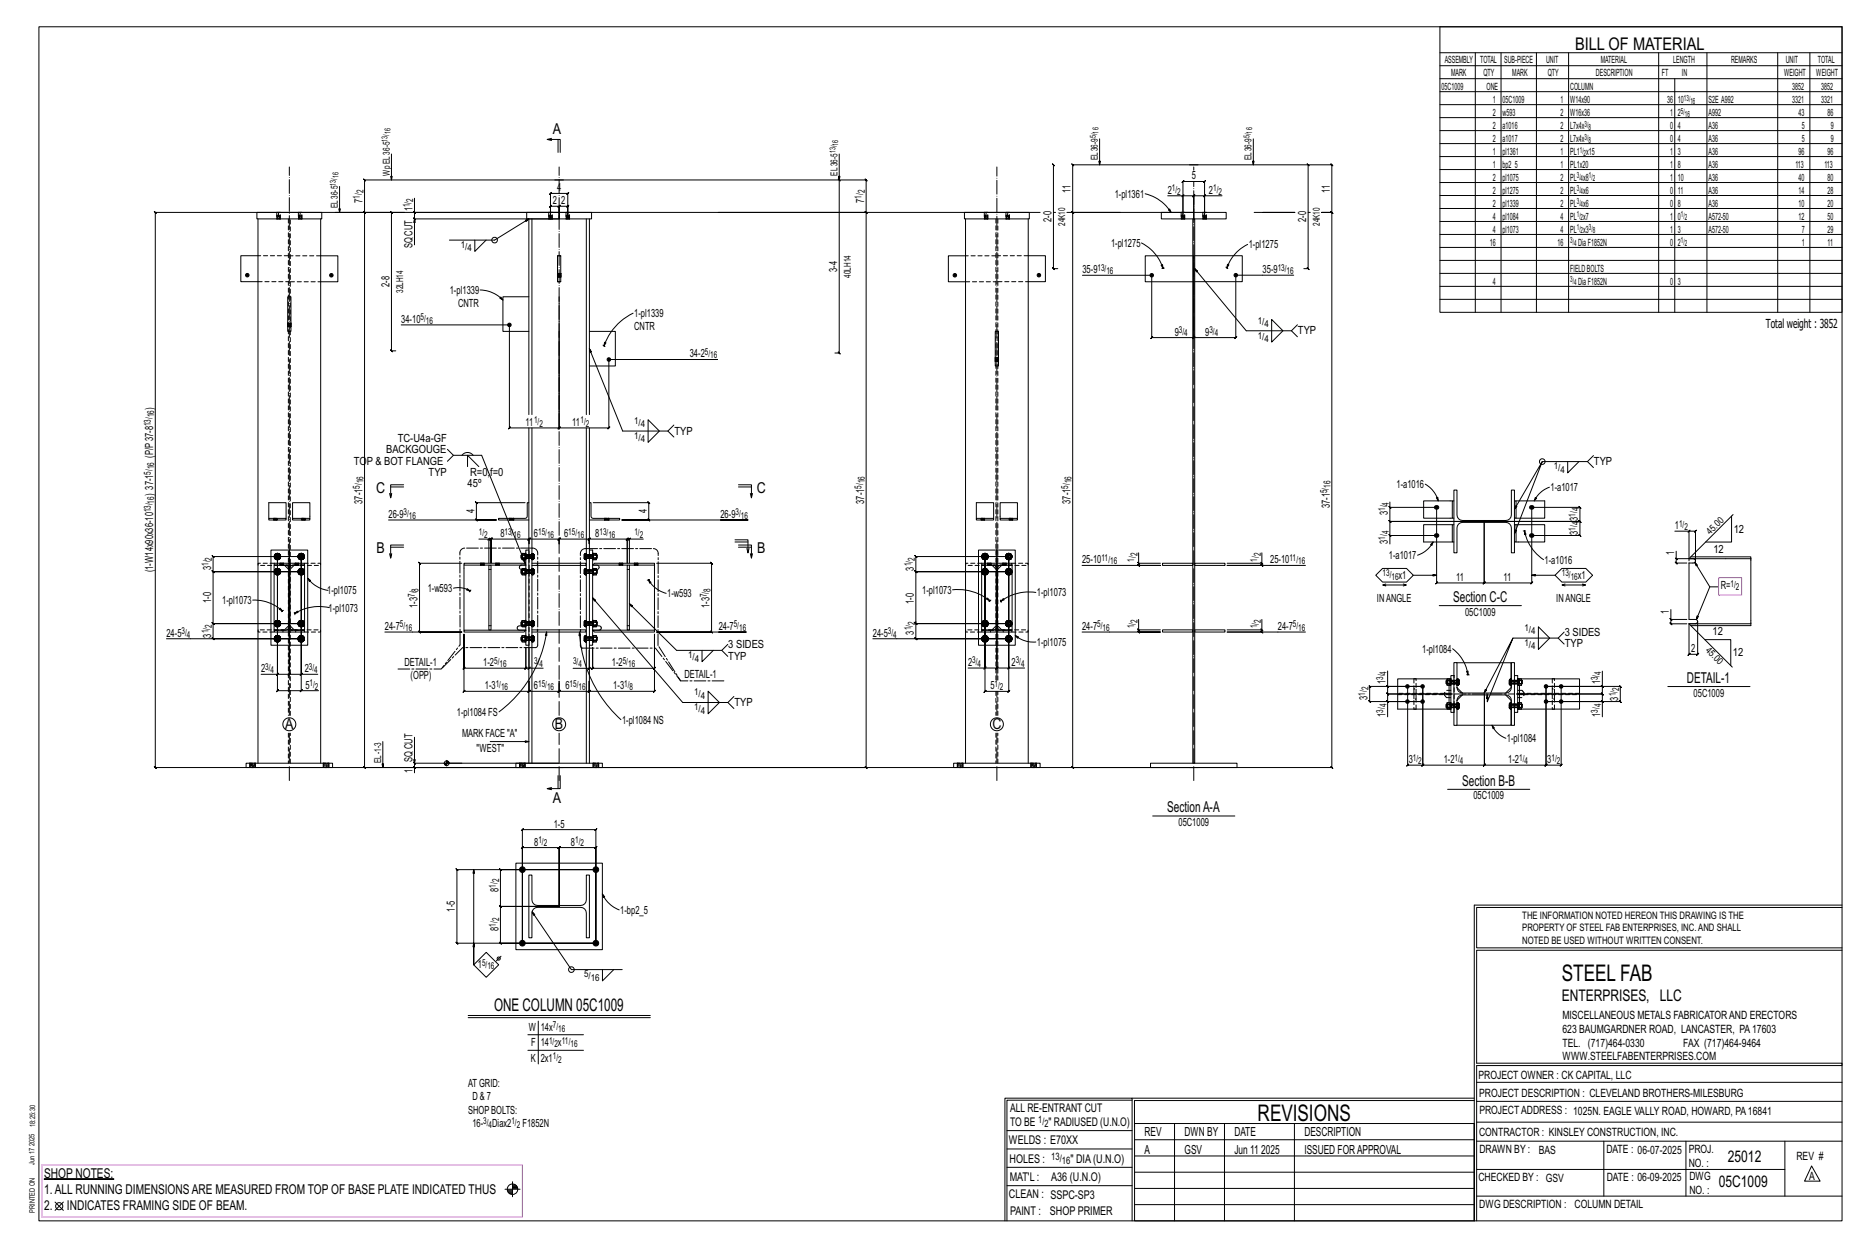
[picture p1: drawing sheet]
<svg xmlns="http://www.w3.org/2000/svg" width="914mm" height="610mm" viewBox="0 0 914 610" stroke-linecap="round" stroke-linejoin="round" font-family="sans-serif">
<defs><g id="words">
<g font-size="11.2">
<text x="764" y="480">STEEL FAB</text>
<text x="616" y="548">REVISIONS</text>
</g>
<g font-size="8.6">
<text x="771" y="24">BILL OF MATERIAL</text>
<text x="242" y="495">ONE COLUMN 05C1009</text>
</g>
<g font-size="7.9">
<text x="765" y="490">ENTERPRISES, LLC</text>
<text x="846" y="569">25012</text>
<text x="841" y="581">05C1009</text>
</g>
<g font-size="7.3">
<text x="271" y="66">A</text>
<text x="184" y="241">C</text>
<text x="370" y="241">C</text>
<text x="184" y="271">B</text>
<text x="371" y="271">B</text>
<text x="711" y="295">Section C-C</text>
<text x="826" y="334">DETAIL-1</text>
<text x="140" y="357">A</text>
<text x="272" y="357">B</text>
<text x="486" y="357">C</text>
<text x="716" y="384">Section B-B</text>
<text x="271" y="393">A</text>
<text x="571" y="397">SectionA-A</text>
</g>
<g font-size="6.6">
<text x="22" y="576">SHOP NOTES:</text>
<text x="22" y="584">1.ALL RUNNING DIMENSIONSARE MEASURED FROM TOP OF BASE PLATE INDICATED THUS</text>
<text x="22" y="592">2.</text>
<text x="33" y="592">INDICATES FRAMING SIDE OF BEAM.</text>
</g>
<g font-size="6.1">
<text x="864" y="161">Total weight : 3852</text>
<text x="560" y="556">REV</text>
<text x="580" y="556">DWN BY</text>
<text x="604" y="556">DATE</text>
<text x="639" y="556">DESCRIPTION</text>
<text x="560" y="564">A</text>
<text x="580" y="564">GSV</text>
<text x="604" y="564">Jun 11</text>
<text x="617" y="564">2025</text>
<text x="639" y="564">ISSUED FORAPPROVAL</text>
</g>
<g font-size="5.9">
<text x="494" y="560">WELDS : E70XX</text>
<text x="494" y="569">HOLES :</text>
<text x="524" y="569">&quot; DIA(U.N.O)</text>
<text x="494" y="578">MAT'L :</text>
<text x="515" y="578">A36 (U.N.O)</text>
<text x="494" y="586">CLEAN : SSPC-SP3</text>
<text x="495" y="595">PAINT :</text>
<text x="514" y="595">SHOP PRIMER</text>
</g>
<g font-size="5.8">
<text x="494" y="544">ALL RE-ENTRANT CUT</text>
<text x="494" y="551">TO BE</text>
<text x="513" y="551">&quot; RADIUSED (U.N.O)</text>
</g>
<g font-size="5.6">
<text x="765" y="499">MISCELLANEOUS METALS FABRICATORAND ERECTORS</text>
<text x="765" y="505">623 BAUMGARDNER ROAD, LANCASTER, PA17603</text>
<text x="765" y="512">TEL. (717)464-0330</text>
<text x="824" y="512">FAX (717)464-9464</text>
<text x="765" y="519">WWW.STEELFABENTERPRISES.COM</text>
<text x="724" y="528">PROJECT OWNER : CK CAPITAL, LLC</text>
<text x="724" y="537">PROJECT DESCRIPTION : CLEVELAND BROTHERS-MILESBURG</text>
<text x="724" y="545">PROJECTADDRESS : 1025N. EAGLE VALLY ROAD, HOWARD, PA16841</text>
<text x="724" y="556">CONTRACTOR : KINSLEY CONSTRUCTION, INC.</text>
<text x="724" y="564">DRAWN BY :</text>
<text x="753" y="564">BAS</text>
<text x="786" y="564">DATE : 06-07-2025</text>
<text x="827" y="564">PROJ.</text>
<text x="879" y="568">REV #</text>
<text x="827" y="571">NO. :</text>
<text x="724" y="578">CHECKED BY : GSV</text>
<text x="787" y="578">DATE : 06-09-2025</text>
<text x="827" y="578">DWG</text>
<text x="886" y="578">A</text>
<text x="827" y="584">NO. :</text>
<text x="724" y="591">DWG DESCRIPTION : COLUMN DETAIL</text>
</g>
<g font-size="5.5">
<text x="583" y="88">5</text>
<text x="273" y="94">4</text>
<text x="524" y="94" transform="rotate(-90 524 94)">11</text>
<text x="572" y="95">2</text>
<text x="592" y="95">2</text>
<text x="651" y="94" transform="rotate(-90 651 94)">11</text>
<text x="177" y="99" transform="rotate(-90 177 99)">7</text>
<text x="271" y="100">2</text>
<text x="275" y="100">2</text>
<text x="423" y="99" transform="rotate(-90 423 99)">7</text>
<text x="546" y="97">1-pl1361</text>
<text x="202" y="103" transform="rotate(-90 202 103)">1</text>
<text x="515" y="109" transform="rotate(-90 515 109)">2-0</text>
<text x="639" y="109" transform="rotate(-90 639 109)">2-0</text>
<text x="202" y="122" transform="rotate(-90 202 122)">SQ CUT</text>
<text x="544" y="121">1-pl1275</text>
<text x="611" y="121">1-pl1275</text>
<text x="410" y="133" transform="rotate(-90 410 133)">3-4</text>
<text x="530" y="134">35-9</text>
<text x="618" y="134">35-9</text>
<text x="191" y="140" transform="rotate(-90 191 140)">2-8</text>
<text x="220" y="144">1-pl1339</text>
<text x="224" y="150">CNTR</text>
<text x="310" y="155">1-pl1339</text>
<text x="196" y="158">34-10</text>
<text x="310" y="162">CNTR</text>
<text x="575" y="164">9</text>
<text x="590" y="164">9</text>
<text x="635" y="164">TYP</text>
<text x="338" y="175">34-2</text>
<text x="75" y="201" transform="rotate(-90 75 201)">)</text>
<text x="257" y="208">11</text>
<text x="280" y="208">11</text>
<text x="330" y="213">TYP</text>
<text x="189" y="222">BACKGOUGE</text>
<text x="195" y="216">TC-U4a-GF</text>
<text x="75" y="224" transform="rotate(-90 75 224)">(P/P37-8</text>
<text x="173" y="227">TO</text>
<text x="180" y="227">P &amp; BOT FLANGE</text>
<text x="780" y="228">TYP</text>
<text x="210" y="233">TYP</text>
<text x="230" y="233">R=0,f=0</text>
<text x="229" y="238">45º</text>
<text x="684" y="239">1-a1016</text>
<text x="75" y="243" transform="rotate(-90 75 243)">) 37-1</text>
<text x="759" y="240">1-a1017</text>
<text x="177" y="246" transform="rotate(-90 177 246)">37-1</text>
<text x="232" y="251" transform="rotate(-90 232 251)">4</text>
<text x="317" y="251" transform="rotate(-90 317 251)">4</text>
<text x="423" y="246" transform="rotate(-90 423 246)">37-1</text>
<text x="524" y="246" transform="rotate(-90 524 246)">37-1</text>
<text x="651" y="249" transform="rotate(-90 651 249)">37-1</text>
<text x="190" y="253">26-9</text>
<text x="353" y="253">26-9</text>
<text x="679" y="252" transform="rotate(-90 679 252)">3</text>
<text x="772" y="255" transform="rotate(-90 772 255)">3</text>
<text x="245" y="263">8</text>
<text x="261" y="263">6</text>
<text x="276" y="263">6</text>
<text x="291" y="263">8</text>
<text x="772" y="262" transform="rotate(-90 772 262)">3</text>
<text x="820" y="259">1</text>
<text x="849" y="261">12</text>
<text x="679" y="266" transform="rotate(-90 679 266)">3</text>
<text x="530" y="276">25-10</text>
<text x="622" y="276">25-10</text>
<text x="680" y="274">1-a1017</text>
<text x="756" y="276">1-a1016</text>
<text x="820" y="272" transform="rotate(-90 820 272)">1</text>
<text x="839" y="271">12</text>
<text x="75" y="280" transform="rotate(-90 75 280)">(1-W14x90x36-10</text>
<text x="103" y="279" transform="rotate(-90 103 279)">3</text>
<text x="447" y="279" transform="rotate(-90 447 279)">3</text>
<text x="685" y="283">x1</text>
<text x="713" y="284">11</text>
<text x="736" y="284">11</text>
<text x="772" y="283">x1</text>
<text x="160" y="291">1-pl1075</text>
<text x="209" y="290">1-w593</text>
<text x="327" y="292">1-w593</text>
<text x="451" y="290">1-pl1073</text>
<text x="508" y="292">1-pl1073</text>
<text x="842" y="288">R=</text>
<text x="103" y="295" transform="rotate(-90 103 295)">1-0</text>
<text x="109" y="296">1-pl1073</text>
<text x="161" y="299">1-pl1073</text>
<text x="204" y="297" transform="rotate(-90 204 297)">1-3</text>
<text x="347" y="298" transform="rotate(-90 347 298)">1-3</text>
<text x="447" y="296" transform="rotate(-90 447 296)">1-0</text>
<text x="674" y="295">INANGLE</text>
<text x="762" y="295">INANGLE</text>
<text x="717" y="301">05C1009</text>
<text x="817" y="300" transform="rotate(-90 817 300)">1</text>
<text x="81" y="312">24-5</text>
<text x="103" y="312" transform="rotate(-90 103 312)">3</text>
<text x="188" y="308">24-7</text>
<text x="352" y="308">24-7</text>
<text x="427" y="312">24-5</text>
<text x="447" y="310" transform="rotate(-90 447 310)">3</text>
<text x="530" y="308">24-7</text>
<text x="626" y="308">24-7</text>
<text x="766" y="311">3 SIDES</text>
<text x="838" y="311">12</text>
<text x="357" y="317">3 SIDES</text>
<text x="508" y="316">1-pl1075</text>
<text x="766" y="317">TYP</text>
<text x="357" y="323">TYP</text>
<text x="696" y="319">1-pl1084</text>
<text x="828" y="319">2</text>
<text x="848" y="321">12</text>
<text x="128" y="329">2</text>
<text x="149" y="329">2</text>
<text x="198" y="326">DETAIL-1</text>
<text x="237" y="326">1-2</text>
<text x="300" y="326">1-2</text>
<text x="474" y="326">2</text>
<text x="495" y="326">2</text>
<text x="201" y="332">(OPP)</text>
<text x="335" y="332">DETAIL-1</text>
<text x="678" y="335" transform="rotate(-90 678 335)">1</text>
<text x="783" y="335" transform="rotate(-90 783 335)">1</text>
<text x="150" y="337">5</text>
<text x="237" y="337">1-3</text>
<text x="261" y="337">6</text>
<text x="277" y="337">6</text>
<text x="300" y="337">1-3</text>
<text x="485" y="337">5</text>
<text x="829" y="341">05C1009</text>
<text x="359" y="345">TYP</text>
<text x="669" y="342" transform="rotate(-90 669 342)">3</text>
<text x="792" y="343" transform="rotate(-90 792 343)">3</text>
<text x="224" y="350">1-pl1084 FS</text>
<text x="678" y="351" transform="rotate(-90 678 351)">1</text>
<text x="783" y="351" transform="rotate(-90 783 351)">1</text>
<text x="304" y="354">1-pl1084 NS</text>
<text x="226" y="361">MARK FACE &quot;A&quot;</text>
<text x="738" y="363">1-pl1084</text>
<text x="233" y="368">&quot;WEST&quot;</text>
<text x="202" y="373" transform="rotate(-90 202 373)">SQ CUT</text>
<text x="690" y="373">3</text>
<text x="707" y="373">1-2</text>
<text x="738" y="373">1-2</text>
<text x="757" y="373">3</text>
<text x="202" y="378" transform="rotate(-90 202 378)">1</text>
<text x="721" y="391">05C1009</text>
<text x="271" y="405">1-5</text>
<text x="577" y="404">05C1009</text>
<text x="261" y="414">8</text>
<text x="279" y="414">8</text>
<text x="244" y="436" transform="rotate(-90 244 436)">8</text>
<text x="223" y="446" transform="rotate(-90 223 446)">1-5</text>
<text x="304" y="447">1-bp2_5</text>
<text x="244" y="455" transform="rotate(-90 244 455)">8</text>
<text x="234" y="474">1</text>
<text x="259" y="504">W</text>
<text x="265" y="504">14x</text>
<text x="260" y="512">F</text>
<text x="265" y="512">14</text>
<text x="273" y="512">x</text>
<text x="260" y="520">K</text>
<text x="265" y="520">2x1</text>
<text x="229" y="532">AT GRID:</text>
<text x="231" y="538">D &amp; 7</text>
<text x="229" y="545">SHOPBOLTS:</text>
<text x="231" y="551">16-</text>
<text x="241" y="551">Diax2</text>
<text x="256" y="551">F1852N</text>
</g>
<g font-size="5">
<text x="745" y="450">THE INFORMATION NOTED HEREON THIS DRAWING IS THE</text>
<text x="745" y="456">PROPERTY OF STEEL FAB ENTERPRISES, INC.AND SHALL</text>
<text x="745" y="462">NOTED BE USED WITHOUT WRITTEN CONSENT.</text>
<text x="508" y="550">1/</text>
<text x="511" y="551">2</text>
<text x="515" y="568">13/</text>
<text x="520" y="570">16</text>
</g>
<g font-size="4.9">
<text x="707" y="31">ASSEMBLY</text>
<text x="725" y="31">TOTAL</text>
<text x="736" y="31">SUB-PIECE</text>
<text x="757" y="31">UNIT</text>
<text x="784" y="31">MATERIAL</text>
<text x="819" y="31">LENGTH</text>
<text x="847" y="31">REMARKS</text>
<text x="874" y="31">UNIT</text>
<text x="890" y="31">TOTAL</text>
<text x="710" y="37">MARK</text>
<text x="726" y="37">QTY</text>
<text x="740" y="37">MARK</text>
<text x="758" y="37">QTY</text>
<text x="781" y="37">DESCRIPTION</text>
<text x="814" y="37">FT</text>
<text x="823" y="37">IN</text>
<text x="873" y="37">WEIGHT</text>
<text x="889" y="37">WEIGHT</text>
<text x="706" y="44">05C1009</text>
<text x="728" y="44">ONE</text>
<text x="769" y="44">COLUMN</text>
<text x="877" y="44">3852</text>
<text x="891" y="44">3852</text>
<text x="731" y="50">1</text>
<text x="736" y="50">05C1009</text>
<text x="764" y="50">1</text>
<text x="769" y="50">W14x90</text>
<text x="816" y="50">36</text>
<text x="821" y="50">10</text>
<text x="836" y="50">S2E A992</text>
<text x="877" y="50">3321</text>
<text x="891" y="50">3321</text>
<text x="731" y="57">2</text>
<text x="736" y="57">w593</text>
<text x="764" y="57">2</text>
<text x="769" y="57">W16x36</text>
<text x="818" y="57">1</text>
<text x="821" y="57">2</text>
<text x="836" y="57">A992</text>
<text x="880" y="57">43</text>
<text x="895" y="57">86</text>
<text x="731" y="63">2</text>
<text x="736" y="63">a1016</text>
<text x="764" y="63">2</text>
<text x="769" y="63">L7x4x</text>
<text x="818" y="63">0</text>
<text x="821" y="63">4</text>
<text x="836" y="63">A36</text>
<text x="882" y="63">5</text>
<text x="896" y="63">9</text>
<text x="731" y="69">2</text>
<text x="736" y="69">a1017</text>
<text x="764" y="69">2</text>
<text x="769" y="69">L7x4x</text>
<text x="818" y="69">0</text>
<text x="821" y="69">4</text>
<text x="836" y="69">A36</text>
<text x="882" y="69">5</text>
<text x="896" y="69">9</text>
<text x="731" y="76">1</text>
<text x="736" y="76">pl1361</text>
<text x="764" y="76">1</text>
<text x="769" y="76">PL1 x15</text>
<text x="818" y="76">1</text>
<text x="821" y="76">3</text>
<text x="836" y="76">A36</text>
<text x="880" y="76">96</text>
<text x="895" y="76">96</text>
<text x="731" y="82">1</text>
<text x="736" y="82">bp2_5</text>
<text x="764" y="82">1</text>
<text x="769" y="82">PL1x20</text>
<text x="818" y="82">1</text>
<text x="821" y="82">8</text>
<text x="836" y="82">A36</text>
<text x="879" y="82">113</text>
<text x="893" y="82">113</text>
<text x="731" y="88">2</text>
<text x="736" y="88">pl1075</text>
<text x="764" y="88">2</text>
<text x="769" y="88">PL x8</text>
<text x="818" y="88">1</text>
<text x="821" y="88">10</text>
<text x="836" y="88">A36</text>
<text x="880" y="88">40</text>
<text x="895" y="88">80</text>
<text x="731" y="95">2</text>
<text x="736" y="95">pl1275</text>
<text x="764" y="95">2</text>
<text x="769" y="95">PL x6</text>
<text x="818" y="95">0</text>
<text x="821" y="95">11</text>
<text x="836" y="95">A36</text>
<text x="880" y="95">14</text>
<text x="895" y="95">28</text>
<text x="731" y="101">2</text>
<text x="736" y="101">pl1339</text>
<text x="764" y="101">2</text>
<text x="769" y="101">PL x6</text>
<text x="818" y="101">0</text>
<text x="821" y="101">8</text>
<text x="836" y="101">A36</text>
<text x="880" y="101">10</text>
<text x="895" y="101">20</text>
<text x="731" y="107">4</text>
<text x="736" y="107">pl1084</text>
<text x="764" y="107">4</text>
<text x="769" y="107">PL x7</text>
<text x="818" y="107">1</text>
<text x="821" y="107">0</text>
<text x="836" y="107">A572-50</text>
<text x="880" y="107">12</text>
<text x="895" y="107">50</text>
<text x="731" y="114">4</text>
<text x="736" y="114">pl1073</text>
<text x="764" y="114">4</text>
<text x="769" y="114">PL x3</text>
<text x="818" y="114">1</text>
<text x="821" y="114">3</text>
<text x="836" y="114">A572-50</text>
<text x="882" y="114">7</text>
<text x="895" y="114">29</text>
<text x="729" y="120">16</text>
<text x="762" y="120">16</text>
<text x="772" y="120">DiaF1852N</text>
<text x="818" y="120">0</text>
<text x="821" y="120">2</text>
<text x="882" y="120">1</text>
<text x="895" y="120">11</text>
<text x="769" y="133">FIELDBOLTS</text>
<text x="731" y="139">4</text>
<text x="772" y="139">DiaF1852N</text>
<text x="818" y="139">0</text>
<text x="821" y="139">3</text>
</g>
<g font-size="4.7">
<text x="537" y="79" transform="rotate(-90 537 79)">EL36-9</text>
<text x="613" y="79" transform="rotate(-90 613 79)">EL36-9</text>
<text x="191" y="86" transform="rotate(-90 191 86)">Wp EL36-5</text>
<text x="410" y="86" transform="rotate(-90 410 86)">EL36-5</text>
<text x="178" y="95" transform="rotate(-90 178 95)">2</text>
<text x="423" y="95" transform="rotate(-90 423 95)">2</text>
<text x="574" y="94">1/</text>
<text x="576" y="95">2</text>
<text x="594" y="94">1/</text>
<text x="596" y="95">2</text>
<text x="165" y="102" transform="rotate(-90 165 102)">EL36-5</text>
<text x="176" y="97" transform="rotate(-90 176 97)">1/</text>
<text x="201" y="101" transform="rotate(-90 201 101)">1/</text>
<text x="202" y="99" transform="rotate(-90 202 99)">2</text>
<text x="422" y="97" transform="rotate(-90 422 97)">1/</text>
<text x="521" y="111" transform="rotate(-90 521 111)">24K10</text>
<text x="646" y="111" transform="rotate(-90 646 111)">24K10</text>
<text x="226" y="121">1/</text>
<text x="229" y="123">4</text>
<text x="417" y="136" transform="rotate(-90 417 136)">40LH14</text>
<text x="537" y="132">13/</text>
<text x="542" y="134">16</text>
<text x="625" y="132">13/</text>
<text x="630" y="134">16</text>
<text x="197" y="143" transform="rotate(-90 197 143)">32LH14</text>
<text x="206" y="157">5/</text>
<text x="208" y="158">16</text>
<text x="616" y="158">1/</text>
<text x="619" y="160">4</text>
<text x="577" y="163">3/</text>
<text x="580" y="165">4</text>
<text x="592" y="163">3/</text>
<text x="595" y="165">4</text>
<text x="616" y="166">1/</text>
<text x="619" y="167">4</text>
<text x="345" y="174">5/</text>
<text x="348" y="175">16</text>
<text x="74" y="208" transform="rotate(-90 74 208)">13/</text>
<text x="75" y="204" transform="rotate(-90 75 204)">16</text>
<text x="261" y="207">1/</text>
<text x="264" y="209">2</text>
<text x="284" y="207">1/</text>
<text x="287" y="209">2</text>
<text x="310" y="207">1/</text>
<text x="314" y="209">4</text>
<text x="310" y="215">1/</text>
<text x="314" y="216">4</text>
<text x="74" y="232" transform="rotate(-90 74 232)">5/</text>
<text x="75" y="230" transform="rotate(-90 75 230)">16</text>
<text x="761" y="230">1/</text>
<text x="764" y="231">4</text>
<text x="176" y="239" transform="rotate(-90 176 239)">5/</text>
<text x="178" y="236" transform="rotate(-90 178 236)">16</text>
<text x="422" y="239" transform="rotate(-90 422 239)">5/</text>
<text x="423" y="236" transform="rotate(-90 423 236)">16</text>
<text x="523" y="239" transform="rotate(-90 523 239)">5/</text>
<text x="525" y="236" transform="rotate(-90 525 236)">16</text>
<text x="651" y="239" transform="rotate(-90 651 239)">16</text>
<text x="650" y="241" transform="rotate(-90 650 241)">5/</text>
<text x="74" y="251" transform="rotate(-90 74 251)">13/</text>
<text x="75" y="246" transform="rotate(-90 75 246)">16</text>
<text x="678" y="250" transform="rotate(-90 678 250)">1/</text>
<text x="680" y="247" transform="rotate(-90 680 247)">4</text>
<text x="773" y="250" transform="rotate(-90 773 250)">4</text>
<text x="198" y="252">3/</text>
<text x="200" y="254">16</text>
<text x="360" y="252">3/</text>
<text x="363" y="254">16</text>
<text x="771" y="253" transform="rotate(-90 771 253)">1/</text>
<text x="773" y="257" transform="rotate(-90 773 257)">4</text>
<text x="822" y="258">1/</text>
<text x="234" y="262">1/</text>
<text x="237" y="263">2</text>
<text x="247" y="262">13/</text>
<text x="251" y="263">16</text>
<text x="263" y="262">15/</text>
<text x="268" y="263">16</text>
<text x="278" y="262">15/</text>
<text x="283" y="263">16</text>
<text x="293" y="262">13/</text>
<text x="298" y="263">16</text>
<text x="311" y="262">1/</text>
<text x="313" y="263">2</text>
<text x="680" y="261" transform="rotate(-90 680 261)">4</text>
<text x="771" y="260" transform="rotate(-90 771 260)">1/</text>
<text x="825" y="259">2</text>
<text x="837" y="262" transform="rotate(-45 837 262)">45.0</text>
<text x="678" y="264" transform="rotate(-90 678 264)">1/</text>
<text x="104" y="274" transform="rotate(-90 104 274)">2</text>
<text x="448" y="275" transform="rotate(-90 448 275)">2</text>
<text x="539" y="274">11/</text>
<text x="555" y="275" transform="rotate(-90 555 275)">1/</text>
<text x="557" y="272" transform="rotate(-90 557 272)">2</text>
<text x="615" y="275" transform="rotate(-90 615 275)">1/</text>
<text x="617" y="272" transform="rotate(-90 617 272)">2</text>
<text x="631" y="274">11/</text>
<text x="102" y="277" transform="rotate(-90 102 277)">1/</text>
<text x="446" y="277" transform="rotate(-90 446 277)">1/</text>
<text x="543" y="276">16</text>
<text x="636" y="276">16</text>
<text x="677" y="282">13/</text>
<text x="765" y="282">13/</text>
<text x="681" y="284">16</text>
<text x="769" y="284">16</text>
<text x="847" y="287">1/</text>
<text x="203" y="292" transform="rotate(-90 203 292)">7/</text>
<text x="205" y="289" transform="rotate(-90 205 289)">8</text>
<text x="346" y="292" transform="rotate(-90 346 292)">7/</text>
<text x="348" y="290" transform="rotate(-90 348 290)">8</text>
<text x="850" y="289">2</text>
<text x="448" y="306" transform="rotate(-90 448 306)">2</text>
<text x="557" y="305" transform="rotate(-90 557 305)">2</text>
<text x="617" y="305" transform="rotate(-90 617 305)">2</text>
<text x="89" y="310">3/</text>
<text x="91" y="312">4</text>
<text x="102" y="310" transform="rotate(-90 102 310)">1/</text>
<text x="104" y="307" transform="rotate(-90 104 307)">2</text>
<text x="196" y="307">5/</text>
<text x="198" y="309">16</text>
<text x="359" y="307">5/</text>
<text x="362" y="309">16</text>
<text x="435" y="310">3/</text>
<text x="437" y="312">4</text>
<text x="446" y="308" transform="rotate(-90 446 308)">1/</text>
<text x="537" y="307">5/</text>
<text x="540" y="309">16</text>
<text x="555" y="307" transform="rotate(-90 555 307)">1/</text>
<text x="615" y="307" transform="rotate(-90 615 307)">1/</text>
<text x="633" y="307">5/</text>
<text x="636" y="309">16</text>
<text x="746" y="309">1/</text>
<text x="749" y="310">4</text>
<text x="746" y="316">1/</text>
<text x="749" y="318">4</text>
<text x="337" y="322">1/</text>
<text x="340" y="324">4</text>
<text x="835" y="319" transform="rotate(45 835 319)">45.0</text>
<text x="130" y="328">3/</text>
<text x="132" y="329">4</text>
<text x="151" y="328">3/</text>
<text x="154" y="329">4</text>
<text x="242" y="325">5/</text>
<text x="244" y="326">16</text>
<text x="262" y="325">3/</text>
<text x="264" y="326">4</text>
<text x="281" y="325">3/</text>
<text x="283" y="326">4</text>
<text x="305" y="325">5/</text>
<text x="307" y="326">16</text>
<text x="476" y="325">3/</text>
<text x="479" y="326">4</text>
<text x="497" y="325">3/</text>
<text x="500" y="326">4</text>
<text x="152" y="336">1/</text>
<text x="243" y="336">1/</text>
<text x="263" y="336">15/</text>
<text x="279" y="336">15/</text>
<text x="306" y="336">1/</text>
<text x="677" y="333" transform="rotate(-90 677 333)">3/</text>
<text x="679" y="330" transform="rotate(-90 679 330)">4</text>
<text x="782" y="333" transform="rotate(-90 782 333)">3/</text>
<text x="784" y="330" transform="rotate(-90 784 330)">4</text>
<text x="154" y="337">2</text>
<text x="245" y="338">16</text>
<text x="268" y="338">16</text>
<text x="283" y="338">16</text>
<text x="308" y="338">8</text>
<text x="340" y="340">1/</text>
<text x="343" y="342">4</text>
<text x="487" y="336">1/</text>
<text x="489" y="338">2</text>
<text x="668" y="340" transform="rotate(-90 668 340)">1/</text>
<text x="670" y="338" transform="rotate(-90 670 338)">2</text>
<text x="791" y="341" transform="rotate(-90 791 341)">1/</text>
<text x="793" y="338" transform="rotate(-90 793 338)">2</text>
<text x="340" y="348">1/</text>
<text x="679" y="346" transform="rotate(-90 679 346)">4</text>
<text x="784" y="346" transform="rotate(-90 784 346)">4</text>
<text x="343" y="349">4</text>
<text x="677" y="349" transform="rotate(-90 677 349)">3/</text>
<text x="782" y="349" transform="rotate(-90 782 349)">3/</text>
<text x="187" y="373" transform="rotate(-90 187 373)">EL-1-3</text>
<text x="692" y="372">1/</text>
<text x="694" y="374">2</text>
<text x="712" y="372">1/</text>
<text x="715" y="374">4</text>
<text x="744" y="372">1/</text>
<text x="746" y="374">4</text>
<text x="759" y="372">1/</text>
<text x="762" y="374">2</text>
<text x="264" y="412">1/</text>
<text x="282" y="412">1/</text>
<text x="266" y="414">2</text>
<text x="284" y="414">2</text>
<text x="244" y="432" transform="rotate(-90 244 432)">2</text>
<text x="243" y="434" transform="rotate(-90 243 434)">1/</text>
<text x="243" y="453" transform="rotate(-90 243 453)">1/</text>
<text x="244" y="451" transform="rotate(-90 244 451)">2</text>
<text x="236" y="473">5/</text>
<text x="239" y="474">16</text>
<text x="286" y="478">5/</text>
<text x="289" y="480">16</text>
<text x="271" y="503">7/</text>
<text x="273" y="505">16</text>
<text x="269" y="511">1/</text>
<text x="271" y="512">2</text>
<text x="275" y="511">11/</text>
<text x="279" y="512">16</text>
<text x="271" y="518">1/</text>
<text x="273" y="520">2</text>
<text x="237" y="550">3/</text>
<text x="239" y="552">4</text>
<text x="250" y="550">1/</text>
<text x="253" y="552">2</text>
</g>
<g font-size="4.2">
<text x="824" y="49">13/</text>
<text x="827" y="51">16</text>
<text x="823" y="56">5/</text>
<text x="825" y="57">16</text>
<text x="776" y="62">3/</text>
<text x="778" y="63">8</text>
<text x="776" y="68">3/</text>
<text x="778" y="70">8</text>
<text x="773" y="75">1/</text>
<text x="775" y="76">2</text>
<text x="772" y="87">3/</text>
<text x="774" y="89">4</text>
<text x="778" y="87">1/</text>
<text x="780" y="89">2</text>
<text x="772" y="94">3/</text>
<text x="774" y="95">4</text>
<text x="772" y="100">3/</text>
<text x="774" y="101">4</text>
<text x="772" y="106">1/</text>
<text x="774" y="108">2</text>
<text x="823" y="106">1/</text>
<text x="825" y="108">2</text>
<text x="772" y="113">1/</text>
<text x="778" y="113">3/</text>
<text x="769" y="119">3/</text>
<text x="774" y="114">2</text>
<text x="780" y="114">8</text>
<text x="823" y="119">1/</text>
<text x="770" y="121">4</text>
<text x="825" y="121">2</text>
<text x="769" y="138">3/</text>
<text x="770" y="140">4</text>
</g>
<g font-size="4">
<text x="191" y="66" transform="rotate(-90 191 66)">16</text>
<text x="538" y="65" transform="rotate(-90 538 65)">16</text>
<text x="613" y="65" transform="rotate(-90 613 65)">16</text>
<text x="190" y="69" transform="rotate(-90 190 69)">13/</text>
<text x="410" y="71" transform="rotate(-90 410 71)">16</text>
<text x="536" y="68" transform="rotate(-90 536 68)">5/</text>
<text x="612" y="68" transform="rotate(-90 612 68)">5/</text>
<text x="409" y="75" transform="rotate(-90 409 75)">13/</text>
<text x="166" y="87" transform="rotate(-90 166 87)">16</text>
<text x="164" y="91" transform="rotate(-90 164 91)">13/</text>
</g>
<g font-size="3.7">
<text x="17" y="551" transform="rotate(-90 17 551)">18:25:30</text>
<text x="17" y="561" transform="rotate(-90 17 561)">2025</text>
<text x="17" y="570" transform="rotate(-90 17 570)">Jun 17</text>
<text x="17" y="593" transform="rotate(-90 17 593)">PRINTED ON</text>
</g>
</g></defs>
<g fill="#000" stroke="#000" stroke-width=".49">
<path d="M22 577h34z"/>
<circle cx="121" cy="135" r=".9"/>
<circle cx="162" cy="135" r=".9"/>
<circle cx="467" cy="135" r=".9"/>
<circle cx="509" cy="135" r=".9"/>
<circle cx="564" cy="135" r=".9"/>
<circle cx="605" cy="135" r=".9"/>
<circle cx="249" cy="159" r=".9"/>
<circle cx="298" cy="176" r=".9"/>
<circle cx="703" cy="248" r="1"/>
<circle cx="750" cy="248" r="1"/>
<circle cx="703" cy="262" r="1"/>
<circle cx="750" cy="262" r="1"/>
<circle cx="689" cy="336" r=".9"/>
<circle cx="696" cy="336" r=".9"/>
<circle cx="757" cy="336" r=".9"/>
<circle cx="764" cy="336" r=".9"/>
<circle cx="689" cy="343" r=".9"/>
<circle cx="696" cy="343" r=".9"/>
<circle cx="757" cy="343" r=".9"/>
<circle cx="764" cy="343" r=".9"/>
<circle cx="256" cy="425" r="1.4"/>
<circle cx="292" cy="425" r="1.4"/>
<circle cx="256" cy="461" r="1.4"/>
<circle cx="292" cy="461" r="1.4"/>
</g>
<g fill="none" stroke="#000" stroke-width=".49">
<path d="M19 13h883v584h-883zM705 13h197v140h-197zM705 26h197M705 32h197M705 39h197M722 26v127M735 26v127M752 26v127M768 26v127M812 26v127M820 39v114M836 26v127"/>
<path d="M870 26v127M886 26v127M705 45h197M705 51h197M705 58h197M192 75v13M270 69l-2-1h6v7M270 68h-2M273 68v7M411 75v98l-1-1 1 1h-2M538 68v13M614 68v13"/>
<path d="M705 64h197M705 70h197M705 77h197M166 91v13M203 97v7h71M269 95l1-1-1 1h9h-1l1-1v1v12v-6v-1l-1 1h1h-4v-1l-1 1h1v6v-6v-1l-1 1h1h-5l1-1-1 1v6zM272 88h152h-1l1 1v-1v16M276 88h-98l1 1-1-1v16h-14M410 88l1 1zM515 80l1 1zM516 81v50h-1l1 1v-1h2M561 95a20 20 0 0 1 12 9"/>
<path d="M572 96h7v11M579 96h5l1-1-1 1v11v-11l1-1-1 1h6M580 95l-1 1zM582 81h70l-1-1 1 1v23l-1-1 1 1h-5h5l-1-1 1 1v272l-1-1 1 1h-70M586 81h-61v-1l1 1h-1v23M590 96v-1l-1 1zM598 96h-8v11M640 80l1 1zM640 81v50l1 1-3-1M705 83h197M705 89h197M705 96h197"/>
<path d="M126 104h32v3h-32zM126 107v266M135 104h.1M135 107h.1M137 104h.1M137 107h.1M146 104h.1M146 107h.1M148 104h.1M148 107h.1M157 107v266M178 103l1 1z"/>
<path d="M191 103l1 1zM192 104v68l-1-1 1 1h2M198 104h-20v-1l1 1h-1v272v-1l1 1h-1h98M202 103l1 1zM203 104v3h-1l1 1v-1h71M203 107v13M220 117h22l17-10-1 1h-1l2-1v96M232 117v6l6-6M258 104h32v3h-32zM260 107v96M269 104h.1M269 107h.1"/>
<path d="M270 104h.1M270 107h.1M277 104h.1M277 107h.1M279 104h.1M279 107h.1M287 107v96M289 107v96M352 104h72l-1-1 1 1v272l-1-1 1 1h-152M423 103l1 1zM472 104h32v3h-32zM473 107v266"/>
<path d="M482 104h.1M482 107h.1M484 104h.1M484 107h.1M492 104h.1M492 107h.1M494 104h.1M494 107h.1M503 107v266M509 104h-433v-1l1 1h-1v272v-1l1 1h-1h508M516 104h1M522 104h62"/>
<path d="M525 103l1 1zM548 104h-23v-1l1 1h-1v272v-1l1 1h-1h61M559 119a21 21 0 0 1 10 12M568 104h32v3h-32zM572 103l1-1v2zM578 104h.1M578 107h.1M579 104v-15l1-1-1 1h11h-1l1-1v1v15M580 104h.1M580 107h.1M584 107h1v266h-1zM589 104h.1"/>
<path d="M589 107h.1M591 104h.1M591 107h.1M611 120a20 20 0 0 0-10 11M614 104h20h-16M640 104h1zM705 102h197M705 108h197M705 115h197M126 125h-8v13h8M157 125h8v13h-8M273 134h.1"/>
<path d="M273 135h.1M273 136h.1M273 125h1v13h-1zM274 134h1M274 135h1M274 136h1M473 125h-9v13h9M503 125h9v13h-9M568 130l1-1v2zM569 131h.1M570 131h-1M584 125h-23v13h23"/>
<path d="M585 125h23v13h-23M585 131l25 31h22l3-3M600 131h1M601 131h.1M601 129l1 1-1 1zM633 135h-28v30l-1 1 1-1h-21h1l-1 1v-1v-40v40h1l-1 1v-1h-20l-1 1 1-1v-30h-34M705 121h197M705 127h197M705 134h197M141 158h.1M141 160h.1M141 145h1v17h-1z"/>
<path d="M142 158h.1M142 160h.1M235 142a16 16 0 0 1 11 5M245 145l1 2-1-1zM259 145h-13v17h13M274 145v64l-1 1 1-1h-25h1l-1 1v-1v-50h-53M310 153a28 28 0 0 0-14 16M622 156l6 6-6 5zM705 140h197M705 146h197M274 162v47l-1 1 1-1h24v1l1-1h-1v-33h53h-13M289 171l16 40h22l3-3"/>
<path d="M289 162h12v17h-12M295 169h1M296 169v1M296 167l1 1-1 1zM487 175h.1M487 177h.1M487 162h2v17h-2zM489 175h.1M489 177h.1M632 162l3 3M219 220l3 3h14l21 53M259 209v164"/>
<path d="M260 209v164M287 209v164M289 209v164M317 205l6 6-6 5zM327 211l3 3M191 238h7M198 237h-7v7l1-3M222 223l-3 3M226 223a3 3 0 0 1 6 0M229 228v-5l5 5M361 237h7v7v-3M361 238h7"/>
<path d="M698 237a14 14 0 0 1 6 8M712 240h1v12a2.7 2.7 0 0 0 3 3h21a2.7 2.7 0 0 0 3-3v-12h1v30h-1v-12a2.7 2.7 0 0 0-3-2h-21a2.7 2.7 0 0 0-3 2v12h-1zM758 238a13 13 0 0 0-7 7M767 226v5l6-5M777 226l3 3M780 223l-3 3h-22M132 254h8h-8zM132 254v-8h8v8M143 254h9h-9zM143 254v-8h9v8M191 241v3M249 254h.1"/>
<path d="M251 254h.1M257 246h-24v-1l1 1h-1v8l1 1-1-1h10h-53M259 246h-1v7l-1 1h-13h15M289 246v7l1 1h13h-14M290 246h28l-1-1 1 1v8h-1l1 1v-1h-14h62h-13M296 254h.1M298 254h.1M367 241l1 3M478 254h8h-8zM478 254v-8h8v8M490 254h8h-8zM490 254v-8h8v8"/>
<path d="M680 248l1 1zM680 246v2h23v37v1l1-1h-1h24l-1 1 1-1v-30h-47l1 1-1-1v-7M703 244l1-1v2zM711 257h-14v8h14M711 245h-14v9h14M712 257h-1v8h1M712 245h-1v9h1M741 257h1v8h-1M741 245h1v9h-1M741 249l14-23-14 35M742 257h14v8h-14M742 245h14v9h-14"/>
<path d="M746 260h.1M746 260l1 1-1 1zM746 260a22 22 0 0 0 10 14M746 260h1M752 243v1l-1 1zM820 260h7v14M827 260h3h-1l1-1v1v14M848 252v13h-13M848 252l-20 20M133 269h18v47h-18zM134 276l6 1 1 1v29l-1 1h-6v1h15v-1h-6l-1-1v-30l1-1h6h-15v32h5l2-2M135 278h2v2v1h-2l-1-1z"/>
<path d="M135 271h2v1v2h-2l-1-2zM137 276h.1M139 276h.1M139 276l2 3M144 276l-2 3M144 276h.1M146 276h.1M147 271h1l1 1-1 2h-1l-1-2zM147 278h1l1 2-1 1h-1l-1-1zM147 272h-43l1 1-1-1v8v-1l1 1h-1h43h-43v-1l1 1h-1v25l1 1-1-1h43h-43l1 1-1-1v8v-1l1 1h-1h43h-66M149 276v32h-5l-2-2M191 271v2"/>
<path d="M191 268h7M198 267h-7v6l1-2M226 276h-21v-1l1 1h-1v33l1 1-1-1h21h-38M227 276v32M234 264h5v11M235 276h.1M237 276h.1M239 276h1v32h-1zM239 276h-12h30h-17M239 264h1l1-1-1 1v11v-11l1-1-1 1h19h-1l1-1v1v2v-2h-1l1-1v1h15h-1l1-1v1v2M240 263l-1 1zM243 276h.1"/>
<path d="M244 276h.1M255 276a1.1 1.1 0 0 0-1 2 1.1 1.1 0 0 0 2 1M256 271h-1v2h2M256 272h1M257 271v3zM257 278v3zM257 271h-1v3h1M257 279h-2v1h2M257 278h-1v3h1M257 271h.1M257 273h.1M257 279h.1"/>
<path d="M259 271h.1M259 273h.1M259 279h.1M259 269h-2v47h2M260 273h1l-1 1M260 273h1M260 272l1 1M260 271l1 1M260 280h1M260 279l1 1M260 278l1 1M260 276h27v1h-27"/>
<path d="M260 271h.1M260 273h.1M260 279h.1M261 271v1M261 278v1M261 271h-1v3h1M261 279l-1-1v3h1M286 273l1 1-1-1M286 273l1 1M286 272l1 1M286 272h1v1M286 272l1-1v1"/>
<path d="M286 271h1v1M286 280l1 1M286 279h1v1M286 279l1-1v1M287 271h-1l1 3M287 278l-1 1 1 2M287 271h.1M287 273h.1M287 279h.1M289 271h.1M289 273h.1M289 279h.1"/>
<path d="M289 269h1v47h-1M290 276h1h29h-12M290 276h2a1.1 1.1 0 0 1 1 2 1.1 1.1 0 0 1-1 1M290 271h.1M290 276h17M290 279h.1M290 273h.1M290 271v3zM290 278v3zM290 273h2v1h-2M290 271h2v1M290 278h2v2v-1h-2"/>
<path d="M292 271v2v-1h-2M303 276h.1M305 276h.1M307 276h1v32h-1zM308 264l1-1-1 1zM308 264h-1l1-1-1 1v11v-11l1-1-1 1h-19l1-1-1 1v2v-2l1-1-1 1h-14v-1l-1 1h1v2M311 276h.1M312 276h.1M315 264h-7v11M320 276v32M321 276h27v-1l1 1h-1v33l1 1-1-1h-27h44h-13M360 264h6v6"/>
<path d="M360 265h6M361 267h7v6v-2M361 268h7M366 268v2l1-2M367 271l1 2M479 269h18v47h-18zM481 276l6 1 1 1v29l-2 1h-5v1h14v-1h-6l-1-1v-30l2-1h5h-14v32h5l2-2M481 271h2l1 1-1 2h-2v-2zM481 278h2l1 2-1 1h-2v-1zM483 276h.1M485 276h.1M486 276l2 3"/>
<path d="M490 276l-2 3M491 276h.1M493 276h.1M493 278h2v2v1h-2l-1-1zM493 271h2v1v2h-2l-1-2zM494 272h-46l1 1-1-1v8v-1l1 1h-1h46h-46v-1l1 1h-1v25M495 276v32h-5l-2-2M557 275l1 1zM557 270v6h11M557 276v1v-1l1 1h-1h11h-38M569 276h15v1h-15zM585 276h15v1h-15z"/>
<path d="M617 275l1 1zM618 270v6h-17M618 276v1l-1-1 1 1h-17h38M680 261l1 1zM680 262v-7l1 1-1-1h47v30l-1 1 1-1h23l-1 1 1-1v-37h23l1 1-1-1v7l1 1-1-1h-46h46l1 1-1-1v7v-1l1 1h-1h-23M702 265l-1 2-1-1zM702 265a13 13 0 0 1-8 7M703 262h-23v4M765 278h11l4 3-4 4h-11l-4-4zM820 273l1 1zM821 270v3h6M821 273v2h-1l1 1v-1h5"/>
<path d="M826 260l1-1zM827 273l1-1h29v1M827 273h2M827 273h30M829 273h.1M829 273l1 1M830 275l7 12-7 16M830 275h-3v28h3l1 1M830 274v1M857 273v33h-29l-1-1M124 294a20 20 0 0 1 14 5M137 298l1 1-1-1z"/>
<path d="M138 299h.1M139 299h-1M144 300h.1M151 283l1 1h-1zM151 283a15 15 0 0 0 10 6M161 297a23 23 0 0 0-17 3M222 288a11 11 0 0 1 8 1M229 288l1 1h-2zM230 289v1M231 289h-1M257 281h.1M257 280h.1"/>
<path d="M259 281h.1M260 281h1h-1M260 280l1 1M260 281h.1M286 281h1M287 281h.1M289 281h.1M290 293l44 51h22l3-3M290 281h.1M290 280h2v1h-2M308 295l23 23h22l3-3M317 284l2 1h-1z"/>
<path d="M317 284a14 14 0 0 0 9 6M317 284h.1M318 284h-1M466 289a25 25 0 0 1 19 5M483 293l2 1-2-1zM485 294h-1M485 294h.1M490 294h.1M490 294v1M491 293h1l-2 1zM507 290a23 23 0 0 0-17 4M673 281l4-3h12l3 3-3 4h-12z"/>
<path d="M678 286h-1M687 286h1l-1 1M688 286h-11l1 1M692 281h11M705 296h40M750 281h11M766 286h-1l1 1M775 286h1h-11M776 286l-1 1M818 298v5h8M837 287h4M135 311h2v2v1h-2l-1-1z"/>
<path d="M135 304h2v1v1h-2l-1-1zM144 300l2-1v1zM144 300v1M147 304h1l1 1-1 1h-1l-1-1zM147 311h1l1 2-1 1h-1l-1-1zM227 308h30v1h-30zM256 313h1M256 306h-2a1.1 1.1 0 0 0-1 1 1.1 1.1 0 0 0 1 1h3M257 304v3zM257 311v3zM257 304h-2v2h2M257 304h-1v3h1"/>
<path d="M257 312h-2v1h1M257 311h-1v3h1M257 306h.1M257 304h.1M257 312h.1M257 313h.1M259 313h.1M259 306h.1M259 304h.1M259 312h.1M259 317v10h7M260 306h1l-1 1"/>
<path d="M260 306h1M260 305l1 1M260 305h1M260 304l1 1M260 314l1-1-1 1M260 313h1M260 312l1 1M260 311l1 2M260 311l1 1M260 308h27v1h-27M260 313h.1M260 306h.1"/>
<path d="M260 304h.1M260 312h.1M261 304h.1M261 311v1M261 304h-1v3h1M261 312l-1-1v3h1M268 309v2h-1zM268 309a60 60 0 0 1-24 39M284 309v2h-1zM284 309a62 62 0 0 0 20 43M286 306l1 1M286 305l1 2"/>
<path d="M286 305l1 1M286 305h1v1M286 304h1v1M286 313l1 1M286 312h1v1M286 312l1-1v2M286 312l1-1v1M287 304h-1l1 3M287 311h.1M287 313h.1M287 306h.1M287 304h.1"/>
<path d="M287 312h.1M287 311h-1l1 3M288 318v9h-7M289 313h.1M289 306h.1M289 304h.1M289 312h.1M290 308h30v1h-29zM290 313h.1M290 306h.1M290 304h.1M290 312h.1"/>
<path d="M290 304v3zM290 311v3zM290 306h2v1h-2M290 304h2v2v-2h-2M290 313h2v1h-2M290 312h2v1M290 311h2v2M292 306h1a1.1 1.1 0 0 1 1 1 1.1 1.1 0 0 1-1 1h-3M344 318v6l5-6M353 318l3 3M448 305l1 1zM448 304v1h46h-46v8v-1l1 1h-1h46h-67"/>
<path d="M481 304h2l1 1-1 1h-2v-1zM481 311h2l1 2-1 1h-2v-1zM493 311h2v2v1h-2l-1-1zM493 304h2v1v1h-2l-1-1zM497 311l2 1h-1zM497 311a14 14 0 0 0 10 3M557 308l1 1zM557 303v5h11M557 308v1l1 1-1-1h11h-38M569 308h15v1h-15zM585 308h15v1h-15zM617 308l1 1z"/>
<path d="M618 303v5h-17M618 308v1h-1l1 1v-1h-17h38M711 317a19 19 0 0 1 8 13M753 307l6 5-6 6zM763 312l3 3M766 309l-3 3h-22M817 303l1 1zM818 303v2h-1l1 1v-1h8M827 305h30M828 306l20 20M831 304v16h1l-1 1v-1h-4l-1 1 1-1v-15M831 304l-1 1"/>
<path d="M835 313h12v13M128 330h8v-58v66h-1l1-1v1h11M136 330h6h-1l1-1v1v-61v61h-1l1-1v1h5M136 329l-1 1zM147 338l1-1zM147 330l1-1zM156 330h-9v-58v66h9M258 327l1-1zM259 327h-2l1-1-1 1v-10v10l1-1-1 1h-30l1-1-1 1v-17v28v1l1-1h-1h32l-1 1 1-1v-5v5l-1 1 1-1h15l-1 1 1-1v-5v5l-1 1 1-1h14v1l1-1h-1v-5v5v1l1-1h-1h32v1l1-1h-1v-28v17l1-1-1 1h-30l1-1-1 1v-10v10l1-1-1 1h-2M288 327l1-1zM347 338l5 6-5 5zM474 327h8v-55v66v1l1-1h-1h12l-1 1 1-1v-66v55h8"/>
<path d="M482 327l1-1zM482 327h6h-1l1-1v1v-58v58h-1l1-1v1h6M494 327v-1l-1 1zM679 335l1 1zM679 328v8h17v38h1l-1 1v-1h-7h1l-1 1v-1v-38M679 336v4v-1l1 1h-1h32h-32v-1l1 1h-1v3M692 332h1M708 334h2M709 332h.1M709 335v9M710 332v3zM710 333h-2v2"/>
<path d="M710 335h-2v-3h2h-26v15h26M710 333h.1M710 332h.1M710 335h.1M712 335h.1M712 333h.1M712 324h1v12a2.7 2.7 0 0 0 3 3h21a2.7 2.7 0 0 0 3-3v-12h1v31h-1v-12a2.7 2.7 0 0 0-3-3h-21a2.7 2.7 0 0 0-3 3v12h-1zM712 331h-2v18h2M713 335h1h-1M713 334l1 1M713 334h1M713 333l1 1"/>
<path d="M713 332l1 1M713 324h27v8M713 335h.1M713 333h.1M713 336l3 3M714 332v1M714 333l-1-1v3h1M718 328h1v2zM718 330h1M719 330h.1M727 339l14-27-13 31v-3M737 340l3 3v1"/>
<path d="M739 335h1M739 334l1 1M739 333l1 1M739 333v-1l1 1M739 332l1 1M740 335v1l-3 3M740 335h.1M740 333h.1M740 332l-1 1v2M741 335h.1M741 333h.1M741 331h2v18h-2"/>
<path d="M743 332h.1M743 335h.1M743 333h.1M743 332v3zM743 334h2v1h-2M743 333h2v1M744 332h-1h2v1v2M744 332h29v15h-30M744 335v9M760 332h1M784 335l1 1zM784 336v4v-1l1 1h-1h-42h42v-1l1 1h-1v3"/>
<path d="M784 328v8h-27v38l-1 1 1-1h7v1l1-1h-1v-38M816 336h41M356 344l3 3M679 343l1 1zM679 351v-8h17h-26l1 1-1-1v-7h1l-1-1v1h26v38v1l1-1h-1h31l-1 1 1-1v-34v34l-1 1 1-1h30l-1 1 1-1v-38h36v-1l1 1h-1v7l1 1-1-1h-36h27v8M692 347h1M709 347h.1M710 344v3zM710 345h-2v1h2M710 344h-2v3h2M710 344h.1M710 345h.1"/>
<path d="M710 347h.1M710 346h.1M712 346h.1M712 344h.1M713 346h1l-1 1M713 346h1M713 345l1 1M713 344l1 1M713 346h.1M713 344h.1M714 344h.1M714 344h-1v3h1"/>
<path d="M714 344v1M716 340l-3 3M730 355l2 1-1 1zM730 355a12 12 0 0 0 7 6M739 346l1 1M739 345l1 1M739 345v-1l1 1M739 344l1 1M739 344h1M740 347v8h-27M740 346h.1M740 344h.1"/>
<path d="M740 344h-1v3M741 346h.1M741 344h.1M743 346h.1M743 347h.1M743 344h.1M743 344v3zM743 346h2v1h-2M743 344h2v2v-1h-2M744 347h.1M760 347h1M784 343l1 1z"/>
<path d="M120 373h43v3h-43zM122 373h.1M122 376h.1M125 373h.1M125 376h.1M158 373h.1M158 376h.1M161 373h.1M161 376h.1M187 363v13M202 375l1 1zM203 361v12"/>
<path d="M217 373h9M218 374h1M219 372v3M219 373h1M219 373h.1M219 372h.1M240 363h19M253 373h42v3h-42zM254 373h.1M254 376h.1M257 373h.1M257 376h.1"/>
<path d="M273 379v7M274 376h-71v2M274 373h-71h-1l1 1v-1v3M274 379v7h-6h2M290 373h.1M290 376h.1M293 373h.1M293 376h.1M467 373h42v3h-42zM469 373h.1M469 376h.1M471 373h.1"/>
<path d="M471 376h.1M505 373h.1M505 376h.1M507 373h.1M507 376h.1M563 373h43v3h-43zM270 385l-2 1M564 399h40M709 386h40M256 406h-1l1-1v1h36h-1l1-1v1v55v-46v-1l-1 1h1h-18v-1l-1 1h1v28v-28v-1l-1 1h1h-18v-1l-1 1h1v46zM223 425h1h68h-47h-1l1 1v-1v18h-1l1 1v-1h29h-29h-1l1 1v-1v18h-1l1 1v-1h47h-68v1l-1-1h1v-36v1zM232 425v47v-11"/>
<path d="M253 422h42v43h-42zM259 428h1v12a2.7 2.7 0 0 0 3 3h21a2.7 2.7 0 0 0 3-3v-12h2v31h-2v-12a2.7 2.7 0 0 0-3-3h-21a2.7 2.7 0 0 0-3 3v12h-1zM295 437l1 2h-1zM295 437a15 15 0 0 0 8 8M260 446l20 28h25M722 443v154M722 443h180M902 444h-179v20h179M238 466l6 6-6 6-6-6zM245 468l-2 2M295 474v6l5-6M902 465h-179v55h179v1h-179v76"/>
<path d="M229 497h89M229 498h89M263 500v21M258 506h28M258 514h28M554 538h-61v59M554 537h168M722 538h-167v13M723 539h179M723 530h179M493 553h61M555 550h167v47h-167z"/>
<path d="M555 558h167M575 550v47M599 550v47M634 550v47M723 549h179M723 558h179M785 558v27M825 558v27M874 558v27M251 578v8M251 580h1M493 571h61"/>
<path d="M493 562h61M555 573h167M555 566h167M723 572h151M887 570l4 8h-8zM27 588l4 4M31 588l-4 4M247 582h8M248 582h3M248 583h3M249 583h2M249 584h2"/>
<path d="M251 581h2M251 580h2M492 597v-60h62v60M493 580h61M555 589h167M555 581h167M723 585h179"/>
<circle cx="242" cy="117" r="1.4"/>
<circle cx="755" cy="226" r="1.4"/>
<circle cx="136" cy="272" r=".8"/>
<circle cx="136" cy="280" r=".8"/>
<circle cx="136" cy="280" r="1.6"/>
<circle cx="136" cy="272" r="1.6"/>
<circle cx="147" cy="280" r=".8"/>
<circle cx="147" cy="272" r=".8"/>
<circle cx="147" cy="280" r="1.6"/>
<circle cx="147" cy="272" r="1.6"/>
<circle cx="482" cy="272" r=".8"/>
<circle cx="482" cy="280" r=".8"/>
<circle cx="482" cy="272" r="1.6"/>
<circle cx="482" cy="280" r="1.6"/>
<circle cx="494" cy="280" r=".8"/>
<circle cx="494" cy="272" r=".8"/>
<circle cx="494" cy="280" r="1.6"/>
<circle cx="494" cy="272" r="1.6"/>
<circle cx="136" cy="313" r=".8"/>
<circle cx="136" cy="305" r=".8"/>
<circle cx="136" cy="305" r="1.6"/>
<circle cx="136" cy="313" r="1.6"/>
<circle cx="147" cy="305" r=".8"/>
<circle cx="147" cy="313" r=".8"/>
<circle cx="147" cy="305" r="1.6"/>
<circle cx="147" cy="313" r="1.6"/>
<circle cx="482" cy="313" r=".8"/>
<circle cx="482" cy="305" r=".8"/>
<circle cx="482" cy="313" r="1.6"/>
<circle cx="482" cy="305" r="1.6"/>
<circle cx="494" cy="313" r=".8"/>
<circle cx="494" cy="305" r=".8"/>
<circle cx="494" cy="305" r="1.6"/>
<circle cx="494" cy="313" r="1.6"/>
<circle cx="142" cy="354" r="3"/>
<circle cx="274" cy="354" r="3"/>
<circle cx="488" cy="354" r="3"/>
<circle cx="219" cy="373" r="1.2"/>
<circle cx="244" cy="469" r=".8"/>
<circle cx="280" cy="474" r="1.4"/>
<circle cx="29" cy="590" r="1.8"/>
<circle cx="251" cy="582" r="2.6"/>
</g>
<path d="M841 283h12v8h-12zM21 570h235v26h-235z" fill="none" stroke="#f0f" stroke-width=".5"/>
<g fill="none" stroke="#000" stroke-width=".49" stroke-dasharray="2 1.4">
<path d="M135 104h1M135 104v3M136 107h-1M136 107v-3M136 104v3zM136 107l1-3M136 104h1M137 107v-3M137 107h.1M141 107v169M146 104h.1M146 104v3"/>
<path d="M146 107h.1M146 107v-3M147 104v3zM147 107v-3M147 107l1-3M147 104h.1M148 107v-3M148 107h.1M269 104h.1M269 104v3M269 107h.1M269 107v-3"/>
<path d="M269 104v3zM269 107l1-3M269 104h1M270 107v-3M270 107h.1M277 104h.1M277 104v3M277 107h.1M277 107v-3M278 104v3zM278 107v-3M278 107l1-3"/>
<path d="M278 104h.1M279 107v-3M279 107h.1M482 104h.1M482 104v3M482 107h.1M482 107v-3M482 104l1 3zM483 107v-3M483 104h.1M483 107l1-3M484 107v-3"/>
<path d="M484 107h-1M488 107v226M492 104h.1M492 104v3M492 107h.1M493 107v-3M493 104v3zM493 107l1-3M493 104h1M494 107v-3M494 107h.1M578 104h.1"/>
<path d="M578 104v3M578 107h.1M578 107v-3M579 104v3zM579 107v-3M579 107l1-3M579 104h.1M580 107v-3M580 107h.1M589 104h.1M589 104v3M589 107h.1"/>
<path d="M589 107v-3M589 104l1 3zM590 107v-3M590 104h.1M590 107l1-3M591 107v-3M591 107h-1M126 138h15M141 125h-15M142 138h15M157 125h-15M273 135h2z"/>
<path d="M273 135h.1M273 135v-1M273 134l2 1zM273 134h2M273 134h.1M273 136v-1M273 135l2 1M273 135h2M273 138h1M273 135h1M273 136h1M274 125h-1"/>
<path d="M274 134h-1M275 135h-2M275 135h.1M275 134h.1M275 134h-2M275 135l-2-1M473 138h15M488 125h-15M488 138h15M503 125h-15M141 159h1zM141 159h1"/>
<path d="M141 158h1M141 158h.1M141 160h.1M141 160h1M141 159l1 1M142 158h-1M142 158h.1M142 159h.1M487 176h2zM487 176h2M487 175h2M487 175h.1"/>
<path d="M487 177h.1M487 176l2 1M487 177h2M489 175h-2M489 175h.1M489 176h.1M134 254h.1M135 254h.1M135 254h1M136 254h.1M136 254h-1M148 254h.1"/>
<path d="M149 254h.1M249 254h.1M250 254h.1M251 254h.1M251 254h-1h1M296 254h.1M297 254h.1M297 254h1M298 254h.1M480 254h.1M481 254h.1M481 254h1"/>
<path d="M482 254h.1M494 254h.1M495 254h.1M495 254h1M496 254h.1M496 254h-1M134 276h-8v1h13v-1M134 280h.1M134 280h1zM134 272v1zM134 272h1zM134 279v1z"/>
<path d="M134 279h1zM134 272h.1M134 273h1zM135 279l-1 1 1 1M135 279v-1M135 271l-1 1 1 1M135 273v1M135 271h.1M135 279h-1zM135 279h.1M135 279v-1zM135 271l-1 1z"/>
<path d="M135 273h.1M135 273v1zM135 271v1zM135 280h.1M135 272v1zM135 279v1zM135 272h.1M135 278l-1 2 1 1M135 278h2M135 271l-1 1 1 2M135 274h2M135 271h2"/>
<path d="M135 278h1M135 274h1M135 271h1M135 278v1zM135 278h1zM135 274h1zM135 271h1zM135 279v1M135 279h1zM135 279h1M135 272v1M135 273h1z"/>
<path d="M135 273h1M135 272l1-1zM135 272h1M136 278v1zM136 279h.1M136 278h.1M136 274h.1M136 273v1zM136 273h.1M136 271h.1M136 279h1zM136 279h1"/>
<path d="M136 273h1zM136 273h1M136 272h1zM136 272h1M136 278l1 1zM136 274l1-1zM136 271h1zM136 278l1 1M136 274l1-1M136 271h1M137 273v-1M137 279h.1"/>
<path d="M137 273h.1M137 272h.1M137 272v-1zM137 274v-2v-1M137 280h.1M137 272v1zM137 279v1zM137 271v1zM137 279v1M137 271v1M137 276h.1M138 276h-1"/>
<path d="M138 276h.1M139 277h2v-1M139 276h.1M140 276h3M141 277v31M141 279h1M142 279h-1M142 276v1h3M142 276v-169M144 276h.1M144 276h1M145 276h-1"/>
<path d="M145 276v1h12v-1h-8M145 276h.1M145 276h1zM146 276h.1M146 272v1zM146 272h.1M146 280h.1M146 273h.1M146 273h1zM146 272h1zM146 279v1zM146 279h1z"/>
<path d="M146 271v1v1M146 273l1 1M146 271h1M146 279v1v1M146 279l1-1M146 271v1zM146 273l1 1zM146 271l1 1zM146 271h1zM146 279h.1M146 279l1-1zM146 272l1 1z"/>
<path d="M146 280h1zM147 272h-1zM147 273h.1M147 279l-1 1zM147 272v1zM147 280h.1M147 271l-1 1 1 2M147 274h1M147 271h1M147 278l-1 2 1 1M147 278h1M147 272h.1"/>
<path d="M147 279h.1M147 274h.1M147 271h.1M147 278h.1M147 278v1zM147 272v1M147 273v1zM147 273h1M147 272v-1zM147 272h1M147 279v1M147 279h1"/>
<path d="M147 274h1zM147 273h1zM147 271h1zM147 279h1zM147 278h1zM148 273v1zM148 273h.1M148 272h.1M148 271h.1M148 279h.1M148 274l1-1zM148 271h1z"/>
<path d="M148 278v1zM148 278l1 1zM148 274l1-1M148 271h1M148 278l1 1M148 273v-1M148 273h1zM148 272l1-1zM148 279h1zM148 274l1-2-1-1M148 272v1zM148 280h.1"/>
<path d="M148 272h1zM148 279v1zM148 280h1zM149 271v1zM149 279h.1M149 273v-1M149 271v1M149 279v1M149 273h.1M149 272h.1M149 279v1zM149 272v1z"/>
<path d="M149 280h.1M149 276h-15M235 276h.1M236 276h-1M236 276h.1M237 276h.1M239 279h1M243 276h.1M244 276h.1M244 276h-1M256 273h-1v-2h1M256 273h1z"/>
<path d="M256 273h1v1v-1M256 273h.1M256 272h.1M256 272h1zM256 272h1v1v-2v1M256 280h.1M256 279h.1M256 279h1zM256 279h1v1v-2v1M257 274h-1v-3h1M257 271v3zM257 278v3z"/>
<path d="M257 272l2 1zM257 273h.1M257 272h.1M257 280h2zM257 280v-1M257 273h3h-3M257 271h3h-3M257 279h.1M257 279h3h-3M257 279h-1M257 273h2M259 272h1z"/>
<path d="M259 272h1M259 271h.1M259 273h.1M259 273h1M259 272l1 1M259 279l1 1zM259 279h1M259 279h.1M259 280h1M259 269h.1M259 271h-2M259 279h-2"/>
<path d="M259 273h-2M259 272l-2-1M259 272h-2M259 280l-2-1M260 271h-1M260 279h-1M260 274h1zM260 274h1M260 273h1zM260 273h1M260 273h.1M260 272h1z"/>
<path d="M260 272h1M260 272h.1M260 271h1zM260 271h1M260 280h1zM260 280h1M260 279h.1M260 279h1zM260 279h1M260 278h1zM260 278h1M260 271h.1"/>
<path d="M260 272v1M260 280h.1M261 274h-1v-2M261 272h-1h1h-1v-1h1M261 274h.1M261 274v-1zM261 274v-1M261 273h.1M261 272h.1M261 271h.1M261 279h-1h1h-1v-1h1M261 280h.1"/>
<path d="M261 279h.1M261 278v1zM261 278v1M261 273v1v-3M261 272v-1M261 273v-2M261 279v-1v1M263 277v-1M284 276v1M286 273l1 1zM286 273l1 1M286 273h1z"/>
<path d="M286 273h1M286 272h1zM286 272h1M286 271h1zM286 271h1M286 280h1zM286 280h1M286 279h1zM286 279h1M286 279l1-1zM286 279l1-1M287 274l-1-2"/>
<path d="M287 271l-1 1 1-1M287 274h.1M287 273h.1M287 272h.1M287 271h.1M287 279h-1l1-1M287 280h.1M287 279h.1M287 278h.1M287 272l2 1zM287 280h2zM287 280v-1"/>
<path d="M287 273h2M287 274v-3M287 273h3zM287 271h3zM287 279v-1M287 279h3zM289 272l1 1zM289 273h.1M289 272h.1M289 280h1zM289 280v-1M289 273h1"/>
<path d="M289 271h-2M289 279h-2M289 273h-2M289 271h.1M289 272l-2-1M289 272h-2M289 279h.1M289 280l-2-1M290 271h-1M290 279h-1M290 273h.1M290 272h.1"/>
<path d="M290 279h.1M290 273h-1M290 271h.1M290 272l-1-1M290 272h-1M290 280l-1-1M290 271v3v-3M290 273v1zM290 274h2M290 272v1zM290 273h2zM290 273h2v1"/>
<path d="M290 271v1zM290 272h2zM290 272h2v1M290 271h2v1M290 279v2v-3M290 279v1zM290 278v1zM290 279h2zM290 279h2v1M290 279v-1M290 278h2v1M292 273h.1"/>
<path d="M292 273v-1M292 272h.1M292 271v1M292 280h.1M292 279h.1M292 279h-2M303 276h.1M304 276h-1M304 276h.1M305 276h.1M307 279h1M311 276h.1"/>
<path d="M311 276h1zM312 276h.1M481 276h-8v1h12v-1M481 272v1zM481 272h.1M481 280h.1M481 273h.1M481 279v1zM481 279h.1M481 271v1v1M481 273l1 1M481 271h1"/>
<path d="M481 279v1v1M481 279l1-1M481 271v1zM481 273l1 1zM481 271h1zM481 279l1-1zM481 271v1v2M481 274h2M481 271h2M481 278v2v1M481 278h2M482 274h.1"/>
<path d="M482 271h.1M482 278h.1M482 278v1zM482 272v1M482 273v1zM482 273h.1M482 273h1M482 272v-1zM482 272h1M482 279v1M482 279h.1M482 279h1"/>
<path d="M482 274h1M482 274h1zM482 273h1zM482 271h1zM482 271h1M482 279h1zM482 278h1zM482 278h1M483 273v1zM483 273h.1M483 272h.1M483 271h.1"/>
<path d="M483 279h.1M483 274v-1zM483 278v1zM483 274v-1M483 278v1M483 273v-1M483 272v-1zM483 274l1-2-1-1M483 272v1zM483 280h.1M483 273h1zM483 272h1z"/>
<path d="M483 279v1zM483 279h1zM483 280h1zM483 271l1 1zM483 273l1-1M483 271l1 1M483 279l1 1M483 276h.1M484 273h-1zM484 272h.1M484 279v1zM484 276h-1"/>
<path d="M484 272v1zM484 280h.1M484 276h1zM484 276h.1M485 276h.1M485 277h3M486 276h4M488 279h.1M488 277h3M491 276h.1M491 276v1h12v-1h-8M492 276h.1"/>
<path d="M492 276h-1M492 280h.1M492 280h1zM492 272v1zM492 272h1zM492 279v1zM492 279h1zM492 272h.1M492 273h1zM492 276h1M493 276h-1M493 276h.1"/>
<path d="M493 279l-1 1 1 1M493 279v-1M493 271l-1 1 1 1M493 273v1M493 271h.1M493 279h-1zM493 279h.1M493 279v-1zM493 271l-1 1zM493 273h.1M493 273v1zM493 271v1z"/>
<path d="M493 280h.1M493 272v1zM493 279v1zM493 272h.1M493 278l-1 2 1 1M493 278h2M493 271l-1 1 1 2M493 274h2M493 271h2M493 278h1M493 274h1M493 271h1"/>
<path d="M493 278v1zM493 278h1zM493 274h1zM493 271h1zM493 279v1M493 279h1zM493 279h1M493 272v1M493 273h1zM493 273h1M493 272l1-1zM493 272h1"/>
<path d="M494 278v1zM494 279h.1M494 278h.1M494 274h.1M494 273v1zM494 273h.1M494 271h.1M494 272h.1M494 278l1 1zM494 274l1-1zM494 271h1zM494 278l1 1"/>
<path d="M494 274l1-1M494 271h1M494 273v-1M495 279h.1M495 273h.1M495 272h.1M495 272v-1zM495 274v-2v-1M495 280h-1zM495 272l-1 1zM495 279v1zM495 280h.1"/>
<path d="M495 272v1zM495 271v1zM495 279v1M495 273v-1M495 271v1M495 276h-14M134 280l1 1zM135 281h.1M135 281v-1zM135 281h2M135 281h1M135 281h1z"/>
<path d="M135 280h1zM135 280h1M136 281h.1M136 280h1zM136 280h1M136 281h1zM136 281h1M137 280v-1M137 280v1zM137 281v-1v-2M137 281v-1M146 280v1z"/>
<path d="M146 281h1M146 281l1-1zM146 281h1zM147 281h1M147 281h.1M147 280h1M147 281h1zM148 281h.1M148 281h1zM148 281h1M148 280v-1M148 280l1 1z"/>
<path d="M148 281l1-1-1-2M149 281v-1M149 280v1zM256 280h-1v-1h1M256 280h1zM256 280h1v1v-1M257 281h-1v-3h1M257 281v-1M257 280h.1M257 280h3h-3M257 281h2M259 281v-1"/>
<path d="M259 280l1 1M259 281h1M259 280h-2M259 280v1M260 281h1zM260 281h1M261 281h-1v-2M261 281h.1M261 281v-1zM261 281v-1M261 281v-2M286 281h1z"/>
<path d="M286 281h1M286 280l1 1zM286 280l1 1M287 281l-1-2M287 281h.1M287 281v-1M287 281h2M287 281v-2M287 281v-3M287 280h3zM289 281v-1M289 281h1"/>
<path d="M289 280h-2M289 280v1M290 280h.1M290 280h-1M290 280v1M290 280v1zM290 281h2M290 280h2zM290 280h2v1M292 280v-1M481 280v1zM481 281h1"/>
<path d="M481 281v-1zM481 281h1zM481 281h2M482 281h.1M482 280h.1M482 280h1M482 281h1M482 281h1zM483 281h.1M483 280v-1M483 280v1zM483 281l1-1-1-2"/>
<path d="M483 281l1-1M484 280l-1 1zM492 280l1 1zM493 281h.1M493 281v-1zM493 281h2M493 281h1M493 281h1zM493 280h1zM493 280h1M494 281h.1M494 280h.1"/>
<path d="M494 281h1zM494 281h1M494 280v-1M495 280v1zM495 281v-1v-2M495 281v-1M126 308v1h8M134 308h15M134 313h.1M134 313h1zM134 305v1zM134 305h1z"/>
<path d="M134 312v1zM134 313l1 1zM134 312h1zM134 305h.1M134 306h1zM134 306l1-1zM135 311l-1 2 1 1M135 314h.1M135 311h.1M135 304l-1 1 1 1M135 306v1M135 304h.1"/>
<path d="M135 311l-1 1zM135 314v-1zM135 311v1zM135 304l-1 1zM135 306h.1M135 306v1zM135 313h.1M135 305h.1M135 312v1zM135 314h2M135 311h2M135 306h2"/>
<path d="M135 304h2M135 312h.1M135 314h1M135 311h1M135 307h1M135 304h1M135 314h1zM135 311h1zM135 307h1zM135 304h1zM135 312v1M135 313v1z"/>
<path d="M135 313l1 1zM135 313h1zM135 313h1M135 312h1zM135 312h1M135 312l1-1zM135 304v2M135 306h1zM135 306h1M136 314h.1M136 314v-1zM136 311h.1"/>
<path d="M136 311v1zM136 307h.1M136 306v1zM136 306h.1M136 304h.1M136 313v1zM136 313h.1M136 313h1zM136 313h1M136 312h1zM136 312h1M136 312h.1"/>
<path d="M136 306l1-1M136 304l1 1zM136 304l1 1M136 314h1zM136 311h1zM136 307l1-1zM136 304h1zM136 314h1M136 311h1M136 307l1-1M136 304h1M137 313v-1"/>
<path d="M137 305l-1 1zM137 305h.1M137 313v1zM137 312h.1M137 312v-1zM137 306h.1M137 304h.1M137 314v-1v-2M137 306v-1v-1M137 313h.1M137 312v1zM137 305v1z"/>
<path d="M137 311v1zM137 304v1zM137 314v-1M137 311v2M137 306v-1M137 304v1M139 309v-1h-13M141 309v-1h-2M141 309v41M141 306h1M142 306h-1M142 308v-31"/>
<path d="M143 308h-3M145 308v1M145 308h-3v1M146 305v1zM146 305h.1M146 313h.1M146 306h.1M146 306l1-1zM146 305h1zM146 312v1zM146 313v1zM146 313h1z"/>
<path d="M146 312h1zM146 304v1v1M146 306l1 1M146 304h1M146 311v2v1M146 314h1M146 311h1M146 304v1zM146 306h1zM146 306l1 1zM146 304h1zM146 311v1z"/>
<path d="M146 314l1-1zM146 314h1zM146 311l1 1zM146 311h1zM147 305h-1zM147 305h.1M147 312l-1 1zM147 313h.1M147 304l-1 1 1 1M147 306h1M147 304h1M147 311l-1 2 1 1"/>
<path d="M147 314h1M147 311h1M147 306h.1M147 304h.1M147 312h.1M147 307h.1M147 314h.1M147 311h.1M147 311v1zM147 304v2M147 306v1zM147 312v1"/>
<path d="M147 313v1zM147 313h1M147 312h1M147 312v-1zM147 307h1M147 307h1zM147 306h1zM147 304h1zM147 314h1zM147 314l1-1zM147 311l1 1zM147 311h1z"/>
<path d="M148 306v1zM148 306h.1M148 306v-1M148 304v1zM148 304v1M148 304h.1M148 313v1zM148 313h.1M148 312h.1M148 307l1-1zM148 304h1zM148 311v1z"/>
<path d="M148 314h1zM148 311h1zM148 307l1-1M148 304h1M148 314h1M148 311h1M148 305v1zM148 305h.1M148 313v-1M148 306h1zM148 313l1 1zM148 312l1-1z"/>
<path d="M148 306l1-1-1-1M148 314l1-1-1-2M148 305l1 1zM148 305h1zM148 313h1zM148 312v1zM148 312h1zM149 304v1zM149 311v1zM149 306v-1M149 304v1M149 314v-1"/>
<path d="M149 311v2M149 306h.1M149 305h.1M149 313v1zM149 312v1zM149 305v1zM149 313h.1M149 309h8v-1h-12M240 306h-1M256 306h-1v-2h1M256 306h1zM256 306h1v1v-1"/>
<path d="M256 306h.1M256 305h.1M256 304h1zM256 304h1v2v-2M256 313h-1v-1h1M256 313h1zM256 313h1v1v-1M256 313h.1M256 312h.1M256 312h1zM256 312h1v1v-2v1M256 306h1"/>
<path d="M257 307h-1v-3h1M257 304v3zM257 314h-1v-3h1M257 311v3zM257 305h2zM257 306h.1M257 305h.1M257 313h2zM257 313h.1M257 313v-1M257 306h3h-3M257 304h.1"/>
<path d="M257 304h3h-3M257 313h3h-3M257 312h.1M257 312h3h-3M257 306h2M257 313h2M259 305h1zM259 305h1M259 304h1M259 304h.1M259 306h.1M259 306h1"/>
<path d="M259 305l1 1M259 312l1 1zM259 312h1M259 312h.1M259 313h.1M259 313h1M259 316v-47M259 304h-2M259 312h-2M259 305h-2M259 306h-2M259 305l-2-1"/>
<path d="M259 313h-2M259 313l-2-1M260 304h-1M260 312h-1M260 307h1zM260 307h1M260 306h1zM260 306h1M260 306h.1M260 305h1zM260 305h1M260 305h.1"/>
<path d="M260 304h.1M260 304h1zM260 304h1M260 314h1zM260 314h1M260 313h.1M260 313h1zM260 313h1M260 312h.1M260 311h1zM260 311h1M261 307h-1v-2"/>
<path d="M261 305h-1h1h-1v-1h1M261 307h.1M261 307v-1zM261 307v-1M261 306h.1M261 306v-1zM261 306v-1M261 305h.1M261 304h.1M261 314h-1v-2M261 312h-1h1h-1v-1h1M261 314h.1"/>
<path d="M261 314v-1zM261 314v-1M261 313h.1M261 312h.1M261 311h.1M261 311v1zM261 311v1M261 306v1v-3M261 306v-2M261 314v-3M261 312v-1M263 309v-1"/>
<path d="M284 308v1M286 306l1 1zM286 306l1 1M286 306h1zM286 306h1M286 305l1 1zM286 305l1 1M286 305h1zM286 305h1M286 304h1zM286 304h1M286 313l1 1z"/>
<path d="M286 313l1 1M286 313h1zM286 313h1M286 312h1zM286 312h1M286 312l1-1zM286 312l1-1M287 307l-1-3M287 304h-1h1M287 307h.1M287 306h.1M287 305h.1"/>
<path d="M287 304h.1M287 314l-1-2M287 311l-1 1 1-1M287 314h.1M287 313h.1M287 312h.1M287 311h.1M287 305h2zM287 313h2zM287 313v-1M287 306h2M287 313h2"/>
<path d="M287 307v-3M287 306h3zM287 304h3zM287 314v-3M287 313h3zM287 312h3zM289 305h1zM289 306h.1M289 305h.1M289 313h1zM289 313h.1M289 313v-1"/>
<path d="M289 306h1M289 313h1M289 304h-2M289 312h-2M289 305h-2M289 306h-2M289 304h.1M289 305l-2-1M289 313h-2M289 312h.1M289 313l-2-1M290 304h-1"/>
<path d="M290 312h-1M290 306h.1M290 305h.1M290 304h.1M290 313h.1M290 312h.1M290 306h2M290 305h-1M290 306h-1M290 305l-1-1M290 313h-1M290 313l-1-1"/>
<path d="M290 304v3v-3M290 306v1zM290 307h2M290 304v2zM290 306h2zM290 306h2v1M290 304h2zM290 304h2v2M290 304h2M290 311v3v-3M290 313v1zM290 314h2"/>
<path d="M290 312v1zM290 313h2zM290 313h2v1M290 311v1zM290 312h2zM290 312h2v1M290 311h.1M290 311h2v1M292 306h.1M292 306v-2M292 305h.1M292 304h.1"/>
<path d="M292 313h.1M292 313v-1M292 312h.1M308 306h-1M473 308v1h8M481 308h14M481 305v1zM481 305h.1M481 313h.1M481 306h.1M481 306v-1zM481 312v1z"/>
<path d="M481 313v1zM481 312h.1M481 304v1v1M481 306l1 1M481 304h1M481 311v2v1M481 314h1M481 311h1M481 304v1zM481 306l1 1zM481 304h.1M481 304h1z"/>
<path d="M481 311v1zM481 314v-1zM481 314h1zM481 311h1zM481 306h2M481 304h2M481 314h2M481 311h2M482 307h.1M482 304h.1M482 314h.1M482 311h.1"/>
<path d="M482 311v1zM482 304v2M482 306v1zM482 306h.1M482 306h1M482 304h1M482 312v1M482 313v1zM482 313h.1M482 313h1M482 312h.1M482 312h1"/>
<path d="M482 312v-1zM482 307h1M482 307h1zM482 306h1zM482 304h1zM482 314h1M482 314h1zM482 314l1-1zM482 311l1 1zM482 311h1zM482 311h1M483 306v1z"/>
<path d="M483 306h.1M483 306v-1M483 304v1zM483 304v1M483 304h.1M483 313v1zM483 313h.1M483 312h.1M483 307v-1zM483 311v1zM483 314h.1M483 311h.1"/>
<path d="M483 307v-1M483 305v1zM483 305h.1M483 313v-1M483 312v-1zM483 306l1-1-1-1M483 314l1-1-1-2M483 305l1 1zM483 305h1zM483 313h1zM483 312v1zM483 312h1z"/>
<path d="M483 304l1 1zM483 311l1 1zM483 306l1-1M483 304l1 1M483 314l1-1M483 311l1 2M484 306h-1zM484 305h.1M484 313l-1 1zM484 312v1zM484 305v1zM484 313h.1"/>
<path d="M485 309v-1h-12M488 308h-3M488 306h.1M490 308h-4M491 308v1M492 313h.1M492 313h1zM492 305v1zM492 305h1zM492 312v1zM492 313l1 1zM492 312h1z"/>
<path d="M492 305h.1M492 306h1zM492 306l1-1zM493 311l-1 2 1 1M493 314h.1M493 311h.1M493 304l-1 1 1 1M493 306v1M493 304h.1M493 311l-1 1zM493 314v-1zM493 311v1z"/>
<path d="M493 304l-1 1zM493 306h.1M493 306v1zM493 313h.1M493 305h.1M493 312v1zM493 314h2M493 311h2M493 306h2M493 304h2M493 312h.1M493 314h1"/>
<path d="M493 311h1M493 307h1M493 304h1M493 314h1zM493 311h1zM493 307h1zM493 304h1zM493 312v1M493 313v1zM493 313l1 1zM493 313h1zM493 313h1"/>
<path d="M493 312h1zM493 312h1M493 312l1-1zM493 304v2M493 306h1zM493 306h1M494 314h.1M494 314v-1zM494 311h.1M494 311v1zM494 307h.1M494 306v1z"/>
<path d="M494 306h.1M494 304h.1M494 313v1zM494 313h.1M494 312h.1M494 306v-1M494 304v1zM494 304v1M494 314h1zM494 311h1zM494 307l1-1zM494 304h1z"/>
<path d="M494 314h1M494 311h1M494 307l1-1M494 304h1M494 313v-1M494 305v1zM494 305h.1M495 313v1zM495 312h.1M495 312v-1zM495 306h.1M495 304h.1"/>
<path d="M495 314v-1v-2M495 306v-1v-1M495 313h-1zM495 305h-1zM495 313h.1M495 312v1zM495 305v1zM495 305h.1M495 311v1zM495 304v1zM495 314v-1M495 311v2"/>
<path d="M495 306v-1M495 304v1M495 309h8v-1h-15M488 338v12M488 333v-226M684 340h24M692 340v2M692 332v5h1v-5M692 337v2M693 339v-2M707 340v-1M707 339h-23"/>
<path d="M707 340h.1M707 339h1M708 339h2M708 335v-2M708 334h2zM708 334h2v1v-1M708 334h.1M708 333h.1M708 333h2zM708 333h2v1v-2v1M709 335v-3M710 335h-2v-3h2"/>
<path d="M710 332v3zM710 332h.1M710 334h2zM710 335h.1M710 334v-1M710 335h3h-3M710 334h.1M710 333h.1M710 333h3h-3M710 338h-2l-1 1M710 340h-2M710 335h2"/>
<path d="M712 333l1 1zM712 333h1M712 333h.1M712 335h.1M712 334l1 1M712 334h1M712 335h1M712 331h.1M712 333h-2M712 334h-2M712 334l-2-1M713 336h.1"/>
<path d="M713 333h-1M713 335h1zM713 335h1M713 335h.1M713 334h.1M713 334h1zM713 334h1M713 333h.1M713 333h1zM713 333h1M713 332h1zM713 332h1"/>
<path d="M714 335h-1v-2M714 333h-1h1h-1v-1h1M714 335h.1M714 335v-1zM714 335v-1M714 334h.1M714 333h.1M714 332v1zM714 332v1M714 335v-2M714 333v-1v1M716 339h.1"/>
<path d="M716 340h.1M739 335h.1M739 334v1zM739 334v1M739 334h.1M739 333h.1M739 333v-1zM739 333v-1M739 335v-2M739 335h1zM739 335h1M739 334h1z"/>
<path d="M739 334h1M739 333h1zM739 333h1M739 332h1zM739 332h1M740 335v-3M740 334h1zM740 335h.1M740 334v-1M740 335h1M740 335h-1v-2M740 333h-1l1-1"/>
<path d="M740 335h3zM740 334h.1M740 333h.1M740 333h3zM741 334h2zM741 335h.1M741 334v-1M741 335h2M741 333h-1M741 334h-1M741 333h.1M741 334l-1-1"/>
<path d="M743 339h2M743 333h-2M743 335h.1M743 334h.1M743 333h.1M743 332h.1M743 334h-2M743 334l-2-1M743 333v2v-3M743 334v1zM743 335h2M743 333v1z"/>
<path d="M743 334h2zM743 334h2v1M743 332v1zM743 333h2zM743 333h2v1M743 333v-1M743 332h2v1M744 332v3M745 335h.1M745 335v-2M745 334h.1M745 333h.1"/>
<path d="M745 340h-2M745 338h-2M745 338h.1M746 339l-1-1M746 339h.1M746 340h-1M746 340h27M746 339v1M760 340v2M760 332v5h1v-5M760 337v2M761 339v-2"/>
<path d="M773 339h-28M141 359v14M142 350v-41M488 359v14M488 350v-12M693 347v-5h-1v5M693 342v-2M707 340l1 1M708 341h.1M708 341h2M708 346v-1M708 346h2z"/>
<path d="M708 346h2v1v-1M708 346h.1M708 345h.1M708 345h2zM708 345h2v1v-2v1M709 347v-3M710 347h-2v-3h2M710 344v3zM710 345l2 1zM710 346h.1M710 345h.1M710 346h3h-3"/>
<path d="M710 345h3h-3M710 347h.1M710 346h2M712 345h1zM712 345h1M712 345v-1M712 346h.1M712 346h1M712 345l1 1M712 349v-18M712 344h-2M712 346h-2"/>
<path d="M712 344v1M712 345l-2-1M712 345h-2M713 344h-1M713 347h1zM713 347h1M713 346h1zM713 346h1M713 346h.1M713 345h1zM713 345h1M713 345h.1"/>
<path d="M713 344h1zM713 344h1M713 344v1M713 345v1M713 343h.1M714 347h-1v-2M714 345h-1h1h-1v-1h1M714 347h.1M714 347v-1zM714 347v-1M714 346h.1M714 345h.1"/>
<path d="M714 344h.1M714 346v1v-3M714 345v-1M714 346v-2M739 346v1zM739 346v1M739 346h.1M739 345h.1M739 344h.1M739 347v-2M739 344v1v-1M739 347h.1"/>
<path d="M739 347h1zM739 347h1M739 346h1zM739 346h1M739 345h1zM739 345h1M739 344h1zM739 344h1M740 347v-3M740 345l1 1zM740 346h.1M740 345h.1"/>
<path d="M740 346h1M740 347h-1v-3M740 344h-1h1M740 346h3zM740 345h3zM741 345l2 1zM741 346h.1M741 345h.1M741 346h2M741 344h-1M741 346h-1M741 344v1"/>
<path d="M741 345l-1-1M741 345h-1M743 341h2l1-1M743 344h-2M743 346h.1M743 345h.1M743 346h-2M743 344v1M743 345l-2-1M743 345h-2M743 344v3v-3M743 346v1z"/>
<path d="M743 347h2M743 345v1zM743 346h2zM743 346h2v1M743 344v1zM743 345h2zM743 345h2v1M743 344h.1M743 344h2v1M743 347h.1M744 344v3M745 346h.1"/>
<path d="M745 346v-1M745 345h.1M761 347v-5h-1v5M761 342v-2M122 373v3M122 373h.1M123 373l-1 3M124 373v3zM124 373h-1v3M124 376h-1M124 373h1v3h-1M125 373v3"/>
<path d="M125 373h.1M125 376h.1M125 376v-3M142 373v-14M158 373v3M158 373h.1M159 373l-1 3M160 373v3zM160 373h-1v3M160 376h-1M160 373h1v3h-1M161 373v3"/>
<path d="M161 373h.1M161 376h.1M161 376v-3M254 373v3M254 373h.1M255 373l-1 3M256 373v3zM256 373h-1v3M256 376h-1M256 373h1v3h-1M257 373v3M257 373h.1"/>
<path d="M257 376h.1M257 376v-3M290 373v3M290 373h.1M291 373l-1 3M292 373v3zM292 373h-1v3M292 376h-1M292 373h1v3h-1M293 373v3M293 373h.1M293 376h.1"/>
<path d="M293 376v-3M469 373v3M469 373h.1M470 373h1v3h-1zM470 373h-1v3M470 376h-1M471 373v3M471 373h.1M471 376h.1M471 376v-3M488 373v-14M505 373v3"/>
<path d="M505 373h.1M506 373h1v3h-1zM506 373h-1v3M506 376h-1M507 373v3M507 373h.1M507 376h.1M507 376v-3"/>
</g>
<path d="M584 83v-1M488 333v-251M142 350v-268M274 350v-268M488 350v-12M142 382v-23M274 382v-23M488 382v-23M584 382v-293" fill="none" stroke="#000" stroke-width=".49" stroke-dasharray="6.8 1 0 1"/>
<g fill="none" stroke="#000" stroke-width=".49" stroke-dasharray="5.8 1 1 1">
<path d="M227 268l-1 1-1 2M261 268h-34M263 271l-1-2-1-1M287 268l-2 1-1 2M287 268h33M322 271l-1-2-1-1M225 316v-45M262 317h-36l-10 10M262 317l1-1M263 316v-45M284 316v-45M284 316l1 1"/>
<path d="M285 317h36l12 16M322 316v-45M195 327h21l9-11M354 333h-21l-11-17M712 340h29"/>
</g>
<use href="#words"/>
</svg>
